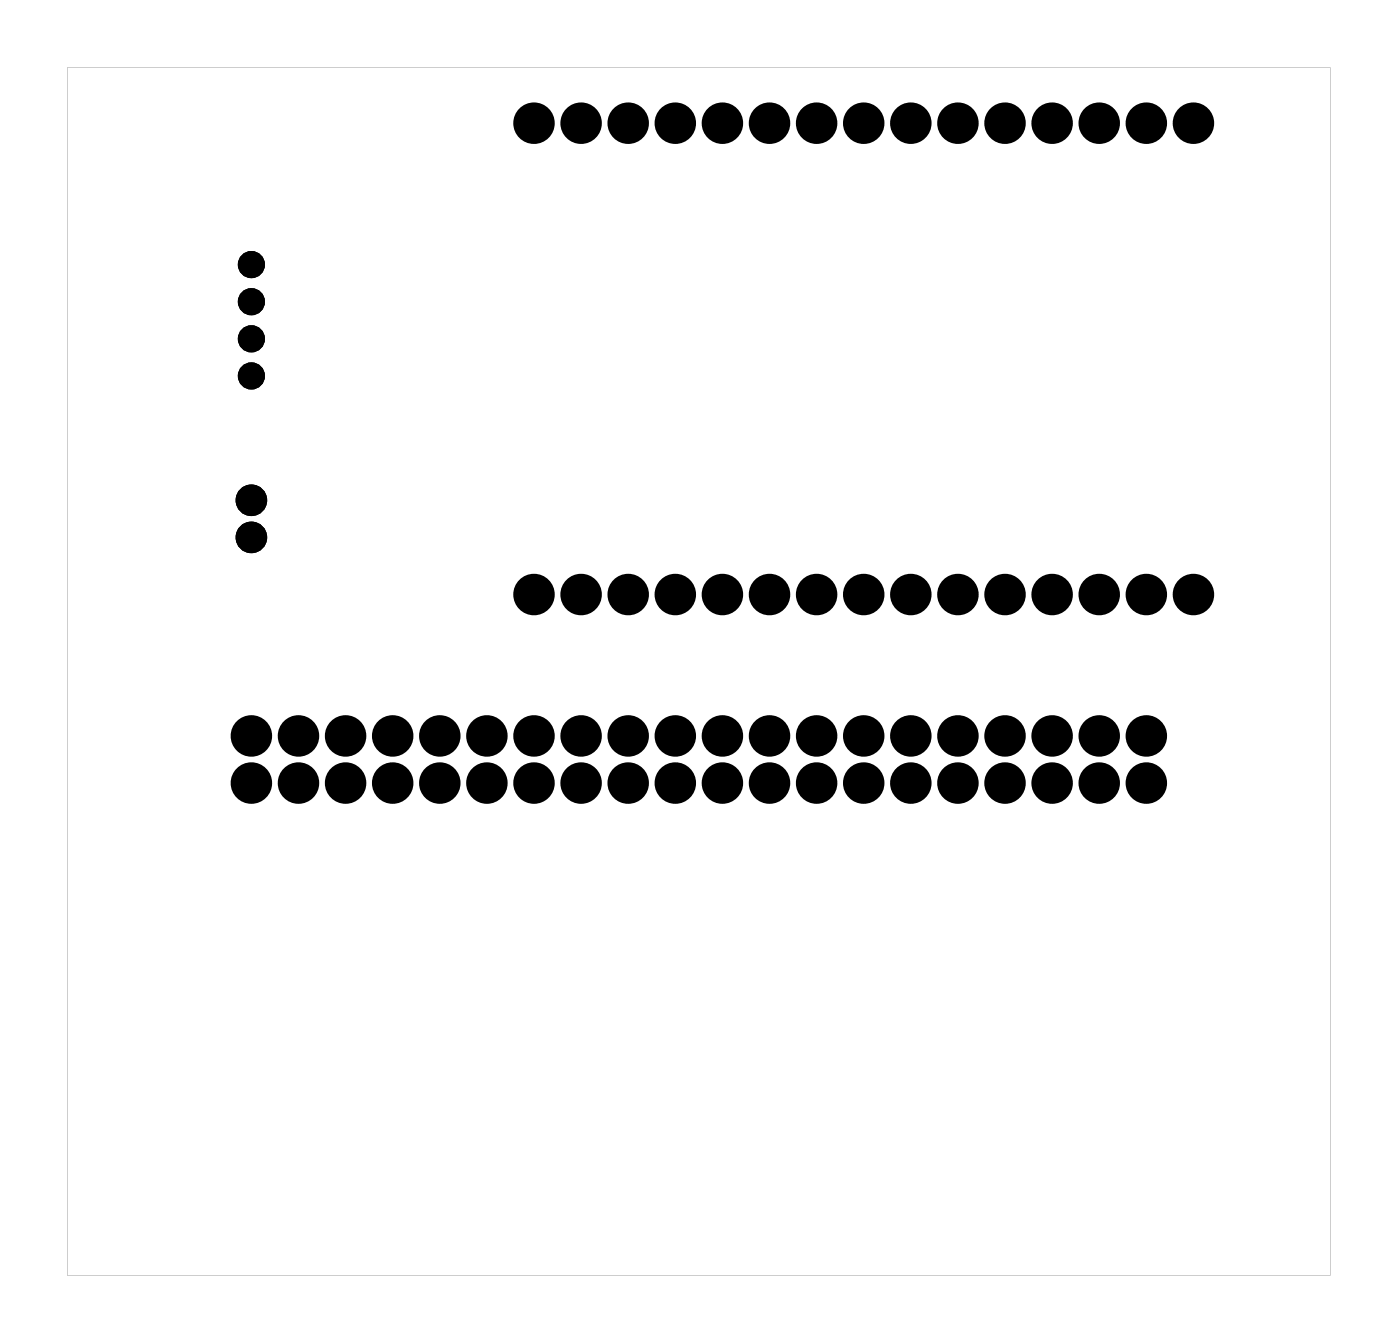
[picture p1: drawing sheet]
<svg xmlns="http://www.w3.org/2000/svg" width="75mm" height="72mm" viewBox="0 0 75 72" stroke-linecap="round" stroke-linejoin="round" font-family="sans-serif">
<path d="M3.6 3.6v65.1h68.1v-65.1zM3.6 3.6h68.1v65.1h-68.1z" fill="#000"/>
<g fill="#000">
<circle cx="13.6" cy="14.3" r=".48"/>
<circle cx="13.6" cy="16.3" r=".48"/>
<circle cx="13.6" cy="18.3" r=".48"/>
<circle cx="28.8" cy="6.6" r=".74"/>
<circle cx="31.3" cy="6.6" r=".74"/>
<circle cx="33.9" cy="6.6" r=".74"/>
<circle cx="36.4" cy="6.6" r=".74"/>
<circle cx="39" cy="6.6" r=".74"/>
<circle cx="41.5" cy="6.6" r=".74"/>
<circle cx="44" cy="6.6" r=".74"/>
<circle cx="46.6" cy="6.6" r=".74"/>
<circle cx="49.1" cy="6.6" r=".74"/>
<circle cx="51.7" cy="6.6" r=".74"/>
<circle cx="54.2" cy="6.6" r=".74"/>
<circle cx="56.7" cy="6.6" r=".74"/>
<circle cx="59.3" cy="6.6" r=".74"/>
<circle cx="61.8" cy="6.6" r=".74"/>
<circle cx="64.4" cy="6.6" r=".74"/>
<circle cx="13.6" cy="39.7" r=".74"/>
<circle cx="13.6" cy="27" r=".54"/>
<circle cx="13.6" cy="29" r=".54"/>
<circle cx="13.6" cy="20.3" r=".48"/>
<circle cx="16.1" cy="39.7" r=".74"/>
<circle cx="18.6" cy="39.7" r=".74"/>
<circle cx="21.2" cy="39.7" r=".74"/>
<circle cx="23.7" cy="39.7" r=".74"/>
<circle cx="26.3" cy="39.7" r=".74"/>
<circle cx="28.8" cy="39.7" r=".74"/>
<circle cx="28.8" cy="32" r=".74"/>
<circle cx="31.3" cy="39.7" r=".74"/>
<circle cx="31.3" cy="32" r=".74"/>
<circle cx="33.9" cy="39.7" r=".74"/>
<circle cx="33.9" cy="32" r=".74"/>
<circle cx="36.4" cy="39.7" r=".74"/>
<circle cx="36.4" cy="32" r=".74"/>
<circle cx="39" cy="39.7" r=".74"/>
<circle cx="39" cy="32" r=".74"/>
<circle cx="41.5" cy="39.7" r=".74"/>
<circle cx="41.5" cy="32" r=".74"/>
<circle cx="44" cy="39.7" r=".74"/>
<circle cx="44" cy="32" r=".74"/>
<circle cx="46.6" cy="39.7" r=".74"/>
<circle cx="46.6" cy="32" r=".74"/>
<circle cx="49.1" cy="39.7" r=".74"/>
<circle cx="49.1" cy="32" r=".74"/>
<circle cx="51.7" cy="39.7" r=".74"/>
<circle cx="51.7" cy="32" r=".74"/>
<circle cx="54.2" cy="39.7" r=".74"/>
<circle cx="54.2" cy="32" r=".74"/>
<circle cx="56.7" cy="39.7" r=".74"/>
<circle cx="56.7" cy="32" r=".74"/>
<circle cx="59.3" cy="39.7" r=".74"/>
<circle cx="59.3" cy="32" r=".74"/>
<circle cx="61.8" cy="39.7" r=".74"/>
<circle cx="61.8" cy="32" r=".74"/>
<circle cx="64.4" cy="32" r=".74"/>
<circle cx="13.6" cy="42.2" r=".74"/>
<circle cx="16.1" cy="42.2" r=".74"/>
<circle cx="18.6" cy="42.2" r=".74"/>
<circle cx="21.2" cy="42.2" r=".74"/>
<circle cx="23.7" cy="42.2" r=".74"/>
<circle cx="26.3" cy="42.2" r=".74"/>
<circle cx="28.8" cy="42.2" r=".74"/>
<circle cx="31.3" cy="42.2" r=".74"/>
<circle cx="33.9" cy="42.2" r=".74"/>
<circle cx="36.4" cy="42.2" r=".74"/>
<circle cx="39" cy="42.2" r=".74"/>
<circle cx="41.5" cy="42.2" r=".74"/>
<circle cx="44" cy="42.2" r=".74"/>
<circle cx="46.6" cy="42.2" r=".74"/>
<circle cx="49.1" cy="42.2" r=".74"/>
<circle cx="51.7" cy="42.2" r=".74"/>
<circle cx="54.2" cy="42.2" r=".74"/>
<circle cx="56.7" cy="42.2" r=".74"/>
<circle cx="59.3" cy="42.2" r=".74"/>
<circle cx="61.8" cy="42.2" r=".74"/>
</g>
<g fill="none" stroke="#000" stroke-width=".76" stroke-linecap="butt">
<circle cx="28.8" cy="6.6" r=".74"/>
<circle cx="31.3" cy="6.6" r=".74"/>
<circle cx="33.9" cy="6.6" r=".74"/>
<circle cx="36.4" cy="6.6" r=".74"/>
<circle cx="39" cy="6.6" r=".74"/>
<circle cx="41.5" cy="6.6" r=".74"/>
<circle cx="44" cy="6.6" r=".74"/>
<circle cx="46.6" cy="6.6" r=".74"/>
<circle cx="49.1" cy="6.6" r=".74"/>
<circle cx="51.7" cy="6.6" r=".74"/>
<circle cx="54.2" cy="6.6" r=".74"/>
<circle cx="56.7" cy="6.6" r=".74"/>
<circle cx="59.3" cy="6.6" r=".74"/>
<circle cx="61.8" cy="6.6" r=".74"/>
<circle cx="64.4" cy="6.6" r=".74"/>
<circle cx="13.6" cy="39.7" r=".74"/>
<circle cx="16.1" cy="39.7" r=".74"/>
<circle cx="18.6" cy="39.7" r=".74"/>
<circle cx="21.2" cy="39.7" r=".74"/>
<circle cx="23.7" cy="39.7" r=".74"/>
<circle cx="26.3" cy="39.7" r=".74"/>
<circle cx="28.8" cy="32" r=".74"/>
<circle cx="28.8" cy="39.7" r=".74"/>
<circle cx="31.3" cy="32" r=".74"/>
<circle cx="31.3" cy="39.7" r=".74"/>
<circle cx="33.9" cy="32" r=".74"/>
<circle cx="33.9" cy="39.7" r=".74"/>
<circle cx="36.4" cy="32" r=".74"/>
<circle cx="36.4" cy="39.7" r=".74"/>
<circle cx="39" cy="32" r=".74"/>
<circle cx="39" cy="39.7" r=".74"/>
<circle cx="41.5" cy="32" r=".74"/>
<circle cx="41.5" cy="39.7" r=".74"/>
<circle cx="44" cy="32" r=".74"/>
<circle cx="44" cy="39.7" r=".74"/>
<circle cx="46.6" cy="32" r=".74"/>
<circle cx="46.6" cy="39.7" r=".74"/>
<circle cx="49.1" cy="32" r=".74"/>
<circle cx="49.1" cy="39.7" r=".74"/>
<circle cx="51.7" cy="32" r=".74"/>
<circle cx="51.7" cy="39.7" r=".74"/>
<circle cx="54.2" cy="32" r=".74"/>
<circle cx="54.2" cy="39.7" r=".74"/>
<circle cx="56.7" cy="32" r=".74"/>
<circle cx="56.7" cy="39.7" r=".74"/>
<circle cx="59.3" cy="32" r=".74"/>
<circle cx="59.3" cy="39.7" r=".74"/>
<circle cx="61.8" cy="32" r=".74"/>
<circle cx="61.8" cy="39.7" r=".74"/>
<circle cx="64.4" cy="32" r=".74"/>
<circle cx="13.6" cy="42.2" r=".74"/>
<circle cx="16.1" cy="42.2" r=".74"/>
<circle cx="18.6" cy="42.2" r=".74"/>
<circle cx="21.2" cy="42.2" r=".74"/>
<circle cx="23.7" cy="42.2" r=".74"/>
<circle cx="26.3" cy="42.2" r=".74"/>
<circle cx="28.8" cy="42.2" r=".74"/>
<circle cx="31.3" cy="42.2" r=".74"/>
<circle cx="33.9" cy="42.2" r=".74"/>
<circle cx="36.4" cy="42.2" r=".74"/>
<circle cx="39" cy="42.2" r=".74"/>
<circle cx="41.5" cy="42.2" r=".74"/>
<circle cx="44" cy="42.2" r=".74"/>
<circle cx="46.6" cy="42.2" r=".74"/>
<circle cx="49.1" cy="42.2" r=".74"/>
<circle cx="51.7" cy="42.2" r=".74"/>
<circle cx="54.2" cy="42.2" r=".74"/>
<circle cx="56.7" cy="42.2" r=".74"/>
<circle cx="59.3" cy="42.2" r=".74"/>
<circle cx="61.8" cy="42.2" r=".74"/>
</g>
<g fill="none" stroke="#000" stroke-width=".51">
<circle cx="13.6" cy="14.3" r=".48"/>
<circle cx="13.6" cy="16.3" r=".48"/>
<circle cx="13.6" cy="18.3" r=".48"/>
<circle cx="13.6" cy="20.3" r=".48"/>
</g>
<g fill="none" stroke="#000" stroke-width=".63" stroke-linecap="butt">
<circle cx="13.6" cy="27" r=".54"/>
<circle cx="13.6" cy="29" r=".54"/>
</g>
</svg>
